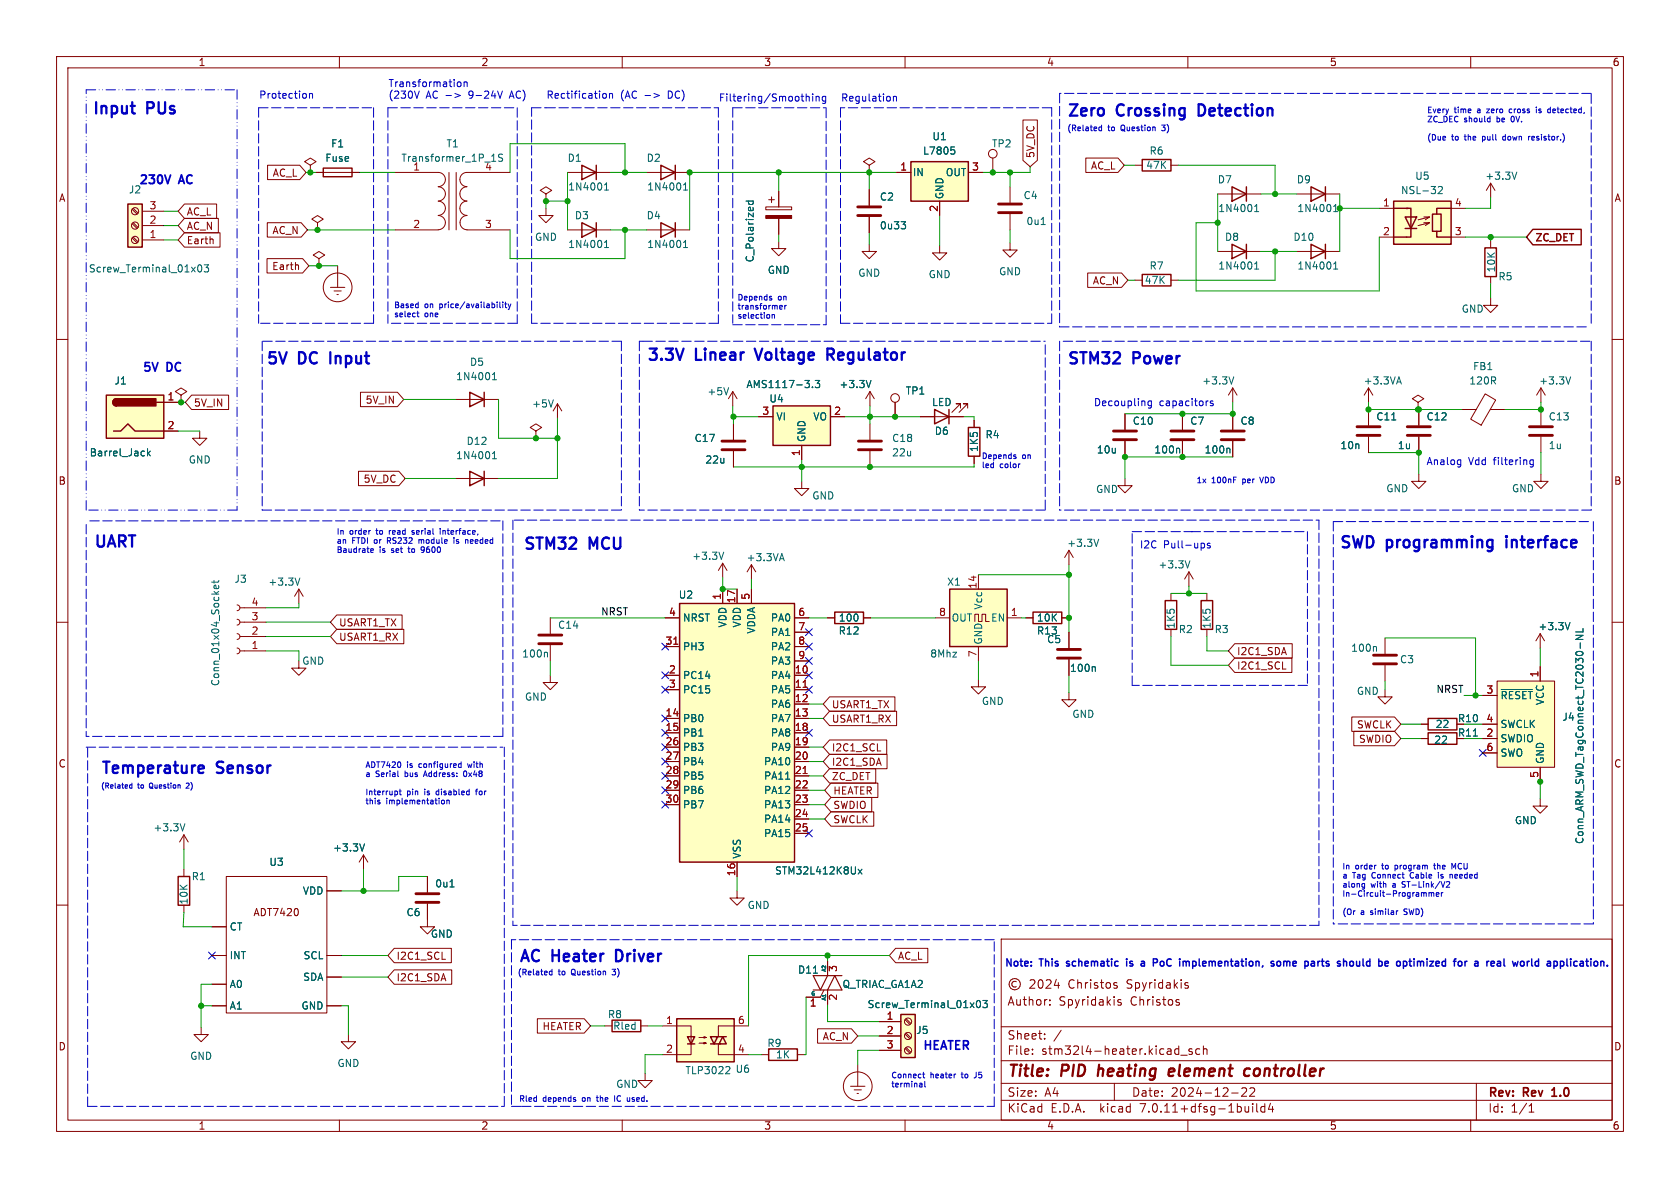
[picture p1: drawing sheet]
<svg xmlns="http://www.w3.org/2000/svg" width="297mm" height="210mm" viewBox="0 0 297 210" stroke-linecap="round" stroke-linejoin="round" font-family="sans-serif">
<defs><g id="words">
<g font-size="2.8" fill="#0000c2">
<text x="16.3" y="20.3">Input</text>
<text x="26.1" y="20.3">PUs</text>
<text x="188.6" y="20.7">Zero</text>
<text x="197.6" y="20.7">Crossing</text>
<text x="212.8" y="20.7">Detection</text>
<text x="47" y="64.5">5V</text>
<text x="52.9" y="64.5">DC</text>
<text x="59.3" y="64.5">Input</text>
<text x="114.3" y="63.9">3.3V</text>
<text x="123.1" y="63.9">Linear</text>
<text x="134.6" y="63.9">Voltage</text>
<text x="147.9" y="63.9">Regulator</text>
<text x="188.6" y="64.5">STM32</text>
<text x="200.4" y="64.5">Power</text>
<text x="16.5" y="96.9">UART</text>
<text x="92.5" y="97.3">STM32</text>
<text x="104.3" y="97.3">MCU</text>
<text x="236.7" y="97">SWD</text>
<text x="245.2" y="97">programming</text>
<text x="267.2" y="97">interface</text>
<text x="17.8" y="136.9">Temperature</text>
<text x="38.5" y="136.9">Sensor</text>
<text x="91.7" y="170.2">AC</text>
<text x="97.7" y="170.2">Heater</text>
<text x="109.8" y="170.2">Driver</text>
</g>
<g font-size="2.8" fill="#840000">
<text x="178" y="190.9">Title:</text>
<text x="187.7" y="190.9">PID</text>
<text x="194.9" y="190.9">heating</text>
<text x="208.3" y="190.9">element</text>
<text x="222.4" y="190.9">controller</text>
</g>
<g font-size="2.1" fill="#0000c2">
<text x="24.5" y="32.6">230V</text>
<text x="31.9" y="32.6">AC</text>
<text x="25.1" y="65.8">5V</text>
<text x="29.6" y="65.8">DC</text>
<text x="163.1" y="185.7">HEATER</text>
</g>
<g font-size="2.1" fill="#840000">
<text x="178" y="178">Author:</text>
<text x="187.2" y="178">Spyridakis</text>
<text x="188.9" y="175">Christos</text>
<text x="199.3" y="175">Spyridakis</text>
<text x="199.9" y="178">Christos</text>
<text x="178" y="184">Sheet:</text>
<text x="178" y="186.7">File:</text>
<text x="184.1" y="186.7">stm32l4-heater.kicad_sch</text>
<text x="178" y="196.9">KiCad</text>
<text x="178" y="194.1">Size:</text>
<text x="184.7" y="194.1">A4</text>
<text x="185.7" y="196.9">E.D.A.</text>
<text x="194.6" y="196.9">kicad</text>
<text x="200" y="194.1">Date:</text>
<text x="201.8" y="196.9">7.0.11+dfsg-1build4</text>
<text x="207" y="194.1">2024-12-22</text>
<text x="263" y="194.3">Rev:</text>
<text x="263" y="196.9">Id:</text>
<text x="267.1" y="196.9">1/1</text>
<text x="269.4" y="194.3">Rev</text>
<text x="275.1" y="194.3">1.0</text>
</g>
<g font-size="1.8" fill="#840000">
<text x="35" y="11.9">1</text>
<text x="85" y="11.9">2</text>
<text x="135" y="11.9">3</text>
<text x="185" y="11.9">4</text>
<text x="235" y="11.9">5</text>
<text x="285" y="11.9">6</text>
<text x="183.1" y="28" transform="rotate(-90 183.1 28)">5V_DC</text>
<text x="10.3" y="35.9">A</text>
<text x="48.1" y="31.4">AC_L</text>
<text x="192.8" y="30.2">AC_L</text>
<text x="285.3" y="35.9">A</text>
<text x="32.9" y="40.8">AC_N</text>
<text x="32.9" y="38.3">AC_L</text>
<text x="48.1" y="41.6">AC_N</text>
<text x="32.9" y="43.4">Earth</text>
<text x="48" y="47.9">Earth</text>
<text x="271.3" y="43">ZC_DET</text>
<text x="193.1" y="50.5">AC_N</text>
<text x="64.5" y="71.6">5V_IN</text>
<text x="34.2" y="72.1">5V_IN</text>
<text x="10.3" y="85.9">B</text>
<text x="64.2" y="85.5">5V_DC</text>
<text x="285.3" y="85.9">B</text>
<text x="59.8" y="113.5">USART1_RX</text>
<text x="59.8" y="110.9">USART1_TX</text>
<text x="218.6" y="118.6">I2C1_SCL</text>
<text x="218.6" y="116">I2C1_SDA</text>
<text x="147" y="125.4">USART1_TX</text>
<text x="147" y="128">USART1_RX</text>
<text x="239.8" y="129">SWCLK</text>
<text x="240.2" y="131.5">SWDIO</text>
<text x="257.6" y="130.4">R11</text>
<text x="257.6" y="127.9">R10</text>
<text x="10.3" y="135.9">C</text>
<text x="147" y="133">I2C1_SCL</text>
<text x="147" y="135.6">I2C1_SDA</text>
<text x="285.3" y="135.9">C</text>
<text x="147" y="138.1">ZC_DET</text>
<text x="147.2" y="140.7">HEATER</text>
<text x="147.2" y="143.2">SWDIO</text>
<text x="147.2" y="145.7">SWCLK</text>
<text x="44.7" y="162.2">ADT7420</text>
<text x="70" y="173.7">I2C1_SDA</text>
<text x="70" y="169.9">I2C1_SCL</text>
<text x="158.7" y="169.9">AC_L</text>
<text x="10.3" y="185.9">D</text>
<text x="95.8" y="182.3">HEATER</text>
<text x="145.3" y="184.1">AC_N</text>
<text x="285.3" y="185.9">D</text>
<text x="35" y="199.9">1</text>
<text x="85" y="199.9">2</text>
<text x="135" y="199.9">3</text>
<text x="185" y="199.9">4</text>
<text x="235" y="199.9">5</text>
<text x="285" y="199.9">6</text>
</g>
<g font-size="1.8" fill="#0000c2">
<text x="45.7" y="17.5">Protection</text>
<text x="68.6" y="15.5">Transformation</text>
<text x="68.6" y="17.5">(230V</text>
<text x="75.3" y="17.5">AC -&gt;</text>
<text x="83.2" y="17.5">9-24V</text>
<text x="90.6" y="17.5">AC)</text>
<text x="96.5" y="17.5">Rectification</text>
<text x="109.7" y="17.5">(AC</text>
<text x="118.4" y="17.5">DC)</text>
<text x="127" y="18">Filtering/Smoothing</text>
<text x="148.6" y="18">Regulation</text>
<text x="193.3" y="71.9">Decoupling</text>
<text x="204.9" y="71.9">capacitors</text>
<text x="252.1" y="82.3">Analog</text>
<text x="259.6" y="82.3">Vdd</text>
<text x="264.2" y="82.3">filtering</text>
<text x="201.4" y="97">I2C</text>
<text x="205.7" y="97">Pull-ups</text>
<text x="177.5" y="170.9">Note:</text>
<text x="183.9" y="170.9">This</text>
<text x="189.1" y="170.9">schematic</text>
<text x="200.2" y="170.9">is</text>
<text x="203.3" y="170.9">a</text>
<text x="206" y="170.9">PoC</text>
<text x="211.1" y="170.9">implementation,</text>
<text x="227.8" y="170.9">some</text>
<text x="234.3" y="170.9">parts</text>
<text x="240.6" y="170.9">should</text>
<text x="248.4" y="170.9">be</text>
<text x="252.1" y="170.9">optimized</text>
<text x="262.7" y="170.9">for</text>
<text x="266.9" y="170.9">a</text>
<text x="269.5" y="170.9">real</text>
<text x="274.7" y="170.9">world</text>
<text x="281.2" y="170.9">application.</text>
</g>
<g font-size="1.8" fill="#006464">
<text x="57.4" y="28.8">Fuse</text>
<text x="58.4" y="26.3">F1</text>
<text x="70.8" y="28.8">Transformer_1P_1S</text>
<text x="78.8" y="26.3">T1</text>
<text x="100.3" y="28.8">D1</text>
<text x="114.2" y="28.8">D2</text>
<text x="163.1" y="27.5">L7805</text>
<text x="164.7" y="25">U1</text>
<text x="175.3" y="26.3">TP2</text>
<text x="203.1" y="27.5">R6</text>
<text x="22.7" y="34.4">J2</text>
<text x="73" y="30.2">1</text>
<text x="85.7" y="30.2">4</text>
<text x="100.3" y="33.9">1N4001</text>
<text x="114.3" y="33.9">1N4001</text>
<text x="155.5" y="35.7">C2</text>
<text x="161.3" y="31.3">IN</text>
<text x="167" y="35.3" transform="rotate(-90 167 35.3)">GND</text>
<text x="167.1" y="31.3">OUT</text>
<text x="180.9" y="35.4">C4</text>
<text x="202.5" y="30.1">47K</text>
<text x="215.2" y="32.6">D7</text>
<text x="229.2" y="32.6">D9</text>
<text x="247.6" y="34.5">NSL-32</text>
<text x="250.1" y="32">U5</text>
<text x="262.5" y="32">+3.3V</text>
<text x="101.5" y="39">D3</text>
<text x="114.2" y="39">D4</text>
<text x="155.5" y="40.7">0u33</text>
<text x="181.4" y="40">0u1</text>
<text x="215.3" y="37.7">1N4001</text>
<text x="229.3" y="37.7">1N4001</text>
<text x="94.5" y="42.8">GND</text>
<text x="100.3" y="44">1N4001</text>
<text x="114.3" y="44">1N4001</text>
<text x="133.5" y="46.5" transform="rotate(-90 133.5 46.5)">C_Polarized</text>
<text x="203.1" y="47.9">R7</text>
<text x="215.3" y="47.9">1N4001</text>
<text x="216.5" y="42.8">D8</text>
<text x="228.6" y="42.8">D10</text>
<text x="229.3" y="47.9">1N4001</text>
<text x="15.6" y="48.4">Screw_Terminal_01x03</text>
<text x="135.6" y="48.6">GND</text>
<text x="151.6" y="49.1">GND</text>
<text x="164.1" y="49.4">GND</text>
<text x="176.5" y="48.9">GND</text>
<text x="202.3" y="50.4">47K</text>
<text x="264.5" y="48.3" transform="rotate(-90 264.5 48.3)">10K</text>
<text x="264.8" y="49.8">R5</text>
<text x="258.3" y="55.5">GND</text>
<text x="83" y="64.9">D5</text>
<text x="260.3" y="65.6">FB1</text>
<text x="20.1" y="68.2">J1</text>
<text x="80.5" y="67.4">1N4001</text>
<text x="125" y="70.1">+5V</text>
<text x="131.9" y="68.8">AMS1117-3.3</text>
<text x="135.9" y="71.3">U4</text>
<text x="148.3" y="68.8">+3.3V</text>
<text x="160" y="70">TP1</text>
<text x="164.7" y="72">LED</text>
<text x="212.4" y="68.2">+3.3V</text>
<text x="241" y="68.2">+3.3VA</text>
<text x="259.7" y="68.2">120R</text>
<text x="272" y="68.2">+3.3V</text>
<text x="94" y="72.2">+5V</text>
<text x="137.2" y="74.5">VI</text>
<text x="143.7" y="74.5">VO</text>
<text x="165.2" y="77.1">D6</text>
<text x="174.1" y="77.7">R4</text>
<text x="200.2" y="75.3">C10</text>
<text x="210.3" y="75.3">C7</text>
<text x="219.2" y="75.3">C8</text>
<text x="243.2" y="74.5">C11</text>
<text x="252.1" y="74.5">C12</text>
<text x="273.7" y="74.5">C13</text>
<text x="15.8" y="80.9">Barrel_Jack</text>
<text x="33.3" y="82.1">GND</text>
<text x="80.5" y="81.4">1N4001</text>
<text x="82.4" y="78.8">D12</text>
<text x="122.7" y="78.3">C17</text>
<text x="124.6" y="82.1">22u</text>
<text x="142.6" y="78.2" transform="rotate(-90 142.6 78.2)">GND</text>
<text x="157.6" y="78.3">C18</text>
<text x="157.6" y="80.9">22u</text>
<text x="173.1" y="80" transform="rotate(-90 173.1 80)">1K5</text>
<text x="193.8" y="80.4">10u</text>
<text x="204" y="80.4">100n</text>
<text x="212.9" y="80.4">100n</text>
<text x="236.9" y="79.6">10n</text>
<text x="247" y="79.6">1u</text>
<text x="273.7" y="79.6">1u</text>
<text x="143.5" y="88.5">GND</text>
<text x="193.7" y="87.4">GND</text>
<text x="245" y="87.2">GND</text>
<text x="267.2" y="87.2">GND</text>
<text x="122.3" y="99.2">+3.3V</text>
<text x="131.9" y="99.4">+3.3VA</text>
<text x="188.6" y="96.9">+3.3V</text>
<text x="204.7" y="100.7">+3.3V</text>
<text x="41.4" y="103.2">J3</text>
<text x="47.3" y="103.7">+3.3V</text>
<text x="119.9" y="106">U2</text>
<text x="167.3" y="103.7">X1</text>
<text x="173.8" y="107.9" transform="rotate(-90 173.8 107.9)">Vcc</text>
<text x="98.6" y="111.4">C14</text>
<text x="120.6" y="110.1">NRST</text>
<text x="128.6" y="111" transform="rotate(-90 128.6 111)">VDD</text>
<text x="131.2" y="111" transform="rotate(-90 131.2 111)">VDD</text>
<text x="133.7" y="112.1" transform="rotate(-90 133.7 112.1)">VDDA</text>
<text x="136.2" y="110.1">PA0</text>
<text x="136.2" y="112.6">PA1</text>
<text x="148.2" y="112.4">R12</text>
<text x="148.2" y="110.1">100</text>
<text x="168.1" y="110.1">OUT</text>
<text x="175.1" y="110.1">EN</text>
<text x="183.2" y="112.4">R13</text>
<text x="183.2" y="110.1">10K</text>
<text x="185" y="113.9">C5</text>
<text x="207.9" y="111.2" transform="rotate(-90 207.9 111.2)">1K5</text>
<text x="208.3" y="112.1">R2</text>
<text x="214.2" y="111.2" transform="rotate(-90 214.2 111.2)">1K5</text>
<text x="214.6" y="112.1">R3</text>
<text x="271.9" y="111.6">+3.3V</text>
<text x="53.3" y="117.7">GND</text>
<text x="92.2" y="116.4">100n</text>
<text x="120.6" y="115.2">PH3</text>
<text x="136.2" y="115.2">PA2</text>
<text x="136.2" y="117.7">PA3</text>
<text x="164.4" y="116.4">8Mhz</text>
<text x="173.8" y="114" transform="rotate(-90 173.8 114)">GND</text>
<text x="189.1" y="119">100n</text>
<text x="238.8" y="115.4">100n</text>
<text x="247.4" y="117.4">C3</text>
<text x="39" y="121.4" transform="rotate(-90 39 121.4)">Conn_01x04_Socket</text>
<text x="92.7" y="124.1">GND</text>
<text x="120.6" y="120.2">PC14</text>
<text x="120.6" y="122.8">PC15</text>
<text x="136.2" y="120.2">PA4</text>
<text x="136.2" y="122.8">PA5</text>
<text x="136.2" y="125.3">PA6</text>
<text x="173.5" y="124.8">GND</text>
<text x="239.8" y="123">GND</text>
<text x="265.2" y="123.8">~{RESET}</text>
<text x="273.2" y="124.7" transform="rotate(-90 273.2 124.7)">VCC</text>
<text x="120.6" y="127.9">PB0</text>
<text x="120.6" y="130.4">PB1</text>
<text x="136.2" y="127.9">PA7</text>
<text x="136.2" y="130.4">PA8</text>
<text x="189.5" y="127.1">GND</text>
<text x="253.5" y="131.7">22</text>
<text x="253.7" y="128.9">22</text>
<text x="265.2" y="131.4">SWDIO</text>
<text x="265.2" y="128.9">SWCLK</text>
<text x="276.1" y="127.6">J4</text>
<text x="120.6" y="132.9">PB3</text>
<text x="120.6" y="135.5">PB4</text>
<text x="135" y="135.5">PA10</text>
<text x="136.2" y="132.9">PA9</text>
<text x="265.2" y="134">SWO</text>
<text x="273.2" y="135.1" transform="rotate(-90 273.2 135.1)">GND</text>
<text x="120.6" y="138">PB5</text>
<text x="120.6" y="140.6">PB6</text>
<text x="120.6" y="143.1">PB7</text>
<text x="135" y="138">PA11</text>
<text x="135" y="140.6">PA12</text>
<text x="135" y="143.1">PA13</text>
<text x="27" y="147.2">+3.3V</text>
<text x="135" y="145.6">PA14</text>
<text x="135" y="148.2">PA15</text>
<text x="267.7" y="145.9">GND</text>
<text x="280.1" y="149.3" transform="rotate(-90 280.1 149.3)">Conn_ARM_SWD_TagConnect_TC2030-NL</text>
<text x="33.8" y="155.8">R1</text>
<text x="47.5" y="153.3">U3</text>
<text x="58.8" y="150.7">+3.3V</text>
<text x="131.2" y="151.9" transform="rotate(-90 131.2 151.9)">VSS</text>
<text x="136.9" y="154.8">STM32L412K8Ux</text>
<text x="33.4" y="160" transform="rotate(-90 33.4 160)">10K</text>
<text x="53.4" y="158.3">VDD</text>
<text x="76.8" y="157.1">0u1</text>
<text x="132.1" y="160.9">GND</text>
<text x="40.5" y="164.7">CT</text>
<text x="71.8" y="162.2">C6</text>
<text x="76.1" y="166">GND</text>
<text x="40.5" y="169.8">INT</text>
<text x="53.5" y="173.6">SDA</text>
<text x="53.6" y="169.8">SCL</text>
<text x="141" y="172.3">D11</text>
<text x="40.5" y="174.9">A0</text>
<text x="40.5" y="178.7">A1</text>
<text x="53.2" y="178.7">GND</text>
<text x="148.9" y="174.9">Q_TRIAC_GA1A2</text>
<text x="153.3" y="178.4">Screw_Terminal_01x03</text>
<text x="107.4" y="180.2">R8</text>
<text x="108.3" y="182.2">Rled</text>
<text x="135.6" y="185.3">R9</text>
<text x="161.9" y="183">J5</text>
<text x="33.5" y="187.6">GND</text>
<text x="59.6" y="188.8">GND</text>
<text x="121.1" y="190.1">TLP3022</text>
<text x="129.9" y="189.8">U6</text>
<text x="137.1" y="187.3">1K</text>
<text x="108.8" y="192.5">GND</text>
</g>
<g font-size="1.8" fill="#a90000">
<text x="159.1" y="30.2">1</text>
<text x="171.8" y="30.2">3</text>
<text x="26.3" y="39.6">2</text>
<text x="26.3" y="37.1">3</text>
<text x="73" y="40.4">2</text>
<text x="85.7" y="40.4">3</text>
<text x="165.9" y="37.5" transform="rotate(-90 165.9 37.5)">2</text>
<text x="244.4" y="36.6">1</text>
<text x="244.4" y="41.7">2</text>
<text x="257.1" y="41.7">3</text>
<text x="257.1" y="36.6">4</text>
<text x="26.3" y="42.2">1</text>
<text x="29.5" y="70.9">1</text>
<text x="29.5" y="75.9">2</text>
<text x="134.7" y="73.4">3</text>
<text x="147.4" y="73.4">2</text>
<text x="141.5" y="80.7" transform="rotate(-90 141.5 80.7)">1</text>
<text x="44.4" y="107.2">4</text>
<text x="127.5" y="106.1" transform="rotate(-90 127.5 106.1)">1</text>
<text x="130" y="106.7" transform="rotate(-90 130 106.7)">17</text>
<text x="132.6" y="106.1" transform="rotate(-90 132.6 106.1)">5</text>
<text x="172.7" y="104.2" transform="rotate(-90 172.7 104.2)">14</text>
<text x="44.4" y="112.3">2</text>
<text x="44.4" y="109.7">3</text>
<text x="118.2" y="109">4</text>
<text x="141" y="109">6</text>
<text x="141" y="111.5">7</text>
<text x="165.9" y="109">8</text>
<text x="178.6" y="109">1</text>
<text x="44.4" y="114.8">1</text>
<text x="117.6" y="114">31</text>
<text x="118.2" y="119.1">2</text>
<text x="140.4" y="119.1">10</text>
<text x="141" y="114">8</text>
<text x="141" y="116.6">9</text>
<text x="172.7" y="116.3" transform="rotate(-90 172.7 116.3)">7</text>
<text x="272" y="119.8" transform="rotate(-90 272 119.8)">1</text>
<text x="118.2" y="121.7">3</text>
<text x="140.4" y="121.7">11</text>
<text x="140.4" y="124.2">12</text>
<text x="262.7" y="122.7">3</text>
<text x="117.6" y="126.7">14</text>
<text x="117.6" y="129.3">15</text>
<text x="117.6" y="131.8">26</text>
<text x="140.4" y="126.7">13</text>
<text x="140.4" y="129.3">18</text>
<text x="140.4" y="131.8">19</text>
<text x="262.7" y="130.3">2</text>
<text x="262.7" y="127.8">4</text>
<text x="117.6" y="134.4">27</text>
<text x="117.6" y="136.9">28</text>
<text x="140.4" y="134.4">20</text>
<text x="140.4" y="136.9">21</text>
<text x="262.7" y="132.8">6</text>
<text x="272" y="137.6" transform="rotate(-90 272 137.6)">5</text>
<text x="117.6" y="139.4">29</text>
<text x="117.6" y="142">30</text>
<text x="140.4" y="139.4">22</text>
<text x="140.4" y="142">23</text>
<text x="140.4" y="144.5">24</text>
<text x="140.4" y="147.1">25</text>
<text x="130" y="155" transform="rotate(-90 130 155)">16</text>
<text x="148.3" y="171.9" transform="rotate(-90 148.3 171.9)">3</text>
<text x="143.1" y="178.3">1</text>
<text x="148.3" y="177" transform="rotate(-90 148.3 177)">2</text>
<text x="117.7" y="181.1">1</text>
<text x="130.4" y="181.1">6</text>
<text x="156.6" y="180.3">1</text>
<text x="156.6" y="182.9">2</text>
<text x="156.6" y="185.4">3</text>
<text x="117.7" y="186.2">2</text>
<text x="130.4" y="186.2">4</text>
</g>
<g font-size="1.8" fill="#0f0f0f">
<text x="106.2" y="108.9">NRST</text>
<text x="253.8" y="122.6">NRST</text>
</g>
<g font-size="1.4" fill="#0000c2">
<text x="188.6" y="23.2">(Related</text>
<text x="195.9" y="23.2">to</text>
<text x="198.4" y="23.2">Question</text>
<text x="205.9" y="23.2">3)</text>
<text x="252.2" y="20.1">Every</text>
<text x="252.2" y="21.7">ZC_DEC</text>
<text x="257.1" y="20.1">time</text>
<text x="258.9" y="21.7">should</text>
<text x="261.4" y="20.1">a</text>
<text x="263.3" y="20.1">zero</text>
<text x="264.8" y="21.7">be</text>
<text x="267.5" y="20.1">cross</text>
<text x="267.6" y="21.7">0V.</text>
<text x="272.6" y="20.1">is</text>
<text x="274.9" y="20.1">detected,</text>
<text x="252.2" y="24.9">(Due</text>
<text x="256.7" y="24.9">to</text>
<text x="259.2" y="24.9">the</text>
<text x="262.5" y="24.9">pull</text>
<text x="266.4" y="24.9">down</text>
<text x="271.2" y="24.9">resistor.)</text>
<text x="130.3" y="53.2">Depends</text>
<text x="137.6" y="53.2">on</text>
<text x="69.6" y="54.5">Based</text>
<text x="69.6" y="56.1">select</text>
<text x="75.1" y="56.1">one</text>
<text x="75.1" y="54.5">on</text>
<text x="77.9" y="54.5">price/availability</text>
<text x="130.3" y="54.8">transformer</text>
<text x="130.3" y="56.4">selection</text>
<text x="173.5" y="81.2">Depends</text>
<text x="173.5" y="82.8">led</text>
<text x="176.8" y="82.8">color</text>
<text x="180.7" y="81.2">on</text>
<text x="211.5" y="85.5">1x</text>
<text x="214.2" y="85.5">100nF</text>
<text x="219.9" y="85.5">per</text>
<text x="223.3" y="85.5">VDD</text>
<text x="59.4" y="94.6">In</text>
<text x="61.8" y="94.6">order</text>
<text x="66.8" y="94.6">to</text>
<text x="69.3" y="94.6">read</text>
<text x="73.6" y="94.6">serial</text>
<text x="78.8" y="94.6">interface,</text>
<text x="59.4" y="96.2">an</text>
<text x="59.4" y="97.8">Baudrate</text>
<text x="62.3" y="96.2">FTDI</text>
<text x="66.4" y="96.2">or</text>
<text x="67.1" y="97.8">is</text>
<text x="68.9" y="96.2">RS232</text>
<text x="69.4" y="97.8">set</text>
<text x="72.7" y="97.8">to</text>
<text x="74.8" y="96.2">module</text>
<text x="75.2" y="97.8">9600</text>
<text x="81.2" y="96.2">is</text>
<text x="83.5" y="96.2">needed</text>
<text x="64.5" y="135.8">ADT7420</text>
<text x="64.5" y="137.4">a</text>
<text x="66.4" y="137.4">Serial</text>
<text x="71.8" y="137.4">bus</text>
<text x="72" y="135.8">is</text>
<text x="74.3" y="135.8">configured</text>
<text x="75.4" y="137.4">Address:</text>
<text x="82.7" y="137.4">0x48</text>
<text x="83.2" y="135.8">with</text>
<text x="64.5" y="140.6">Interrupt</text>
<text x="64.5" y="142.2">this</text>
<text x="68.3" y="142.2">implementation</text>
<text x="72" y="140.6">pin</text>
<text x="75.3" y="140.6">is</text>
<text x="77.6" y="140.6">disabled</text>
<text x="84.9" y="140.6">for</text>
<text x="237.2" y="153.8">In</text>
<text x="237.2" y="155.4">a</text>
<text x="239.2" y="155.4">Tag</text>
<text x="239.6" y="153.8">order</text>
<text x="242.8" y="155.4">Connect</text>
<text x="244.6" y="153.8">to</text>
<text x="247.1" y="153.8">program</text>
<text x="249.8" y="155.4">Cable</text>
<text x="254.3" y="153.8">the</text>
<text x="255" y="155.4">is</text>
<text x="257.3" y="155.4">needed</text>
<text x="257.6" y="153.8">MCU</text>
<text x="237.2" y="157">along</text>
<text x="237.2" y="158.6">In-Circuit-Programmer</text>
<text x="237.2" y="161.8">(Or</text>
<text x="240.6" y="161.8">a</text>
<text x="242.4" y="157">with</text>
<text x="242.5" y="161.8">similar</text>
<text x="246.4" y="157">a</text>
<text x="248.3" y="157">ST-Link/V2</text>
<text x="248.7" y="161.8">SWD)</text>
<text x="91.4" y="172.5">(Related</text>
<text x="98.7" y="172.5">to</text>
<text x="101.2" y="172.5">Question</text>
<text x="108.7" y="172.5">3)</text>
<text x="157.5" y="190.7">Connect</text>
<text x="164.5" y="190.7">heater</text>
<text x="170.2" y="190.7">to</text>
<text x="172.7" y="190.7">J5</text>
<text x="91.7" y="194.8">Rled</text>
<text x="96" y="194.8">depends</text>
<text x="103.2" y="194.8">on</text>
<text x="106" y="194.8">the</text>
<text x="109.3" y="194.8">IC</text>
<text x="111.8" y="194.8">used.</text>
<text x="157.5" y="192.3">terminal</text>
</g>
<g font-size="1.3" fill="#0000c2">
<text x="17.8" y="139.5">(Related</text>
<text x="24.4" y="139.5">to</text>
<text x="26.7" y="139.5">Question</text>
<text x="33.5" y="139.5">2)</text>
</g>
<g font-size=".9" fill="#006464">
<text x="146" y="171.9" transform="rotate(-90 146 171.9)">A2</text>
<text x="143.3" y="176">G</text>
<text x="146" y="177" transform="rotate(-90 146 177)">A1</text>
</g>
</g></defs>
<g fill="none" stroke="#840000" stroke-width=".18">
<path d="M10 10h277v190h-277zM12 12h273v186h-273zM60 10v2M110 10v2M160 10v2M210 10v2M260 10v2M23.4 37l.8 .8M23.4 39.5l.8 .9M23.5 36.8l.9 .9M23.5 39.4l.9 .8M25.1 39.9h3.9"/>
<path d="M25.1 37.3h3.9M32.6 38.6h6v2.5h-6l-1.1-1.2zM32.6 36.1h5.7v2.5h-5.7l-1.1-1.3zM47.3 39.4h5.9l1.2 1.2-1.2 1.3h-5.9zM47.3 29.2h5.7l1.1 1.3-1.1 1.3h-5.7zM54.9 29.2l1-.6-1-.7-1.1 .7 1.1 .6v1.3M54.9 30.5h.1M55.9 30.5h7.6M56.1 39.4l1-.7-1-.6-1 .6 1 .7v1.2M69.8 30.5h7.7a1.27 1.27 0 0 1 1.2 1.3 1.27 1.27 0 0 1-1.2 1.2 1.26 1.26 0 0 1 1.2 1.3 1.26 1.26 0 0 1-1.2 1.2M77.5 38.1a1.26 1.26 0 0 1 1.2 1.3 1.26 1.26 0 0 1-1.2 1.2M77.5 35.6a1.26 1.26 0 0 1 1.2 1.2 1.26 1.26 0 0 1-1.2 1.3"/>
<path d="M79.4 30.5v10.1M80.6 30.5v10.1M82.5 35.6a1.26 1.26 0 0 0-1.2 1.2 1.26 1.26 0 0 0 1.2 1.3M82.6 38.1a1.26 1.26 0 0 0-1.3 1.3 1.26 1.26 0 0 0 1.3 1.2M90.2 30.5h-7.7a1.27 1.27 0 0 0-1.2 1.3 1.27 1.27 0 0 0 1.2 1.2 1.26 1.26 0 0 0-1.2 1.3 1.26 1.26 0 0 0 1.2 1.2M96.5 34.3l1-.6-1-.7-1 .7 1 .6v1.3M96.5 35.6h.1M96.5 36.8v1.3h1.3l-1.3 1.3-1.3-1.3h1.3M100.3 30.5h7.6M114.3 30.5h7.6M135.4 36.6h4.6v.5h-4.6zM135.9 35.3h1"/>
<path d="M136.4 34.8v1M137.7 33.8v2.8M137.7 38.6v2.8M153.7 29.2l1-.6-1-.7-1 .7 1 .6v1.3M153.7 30.5h.1M153.7 33.5v2.8M153.7 38.4v2.7M158.5 30.5h2.5M166.1 35.6v2.5M171.2 30.5h2.5M175.5 27.9v2.6M178.6 33v2.8"/>
<path d="M178.6 37.8v2.8M180.8 21.2h2.6v7.2l-1.3 1.1-1.3-1.1zM192 27.9h5.6l1.2 1.3-1.2 1.3h-5.6zM200.7 29.2h1.2M207 29.2h1.3M215.3 34.3h7.6M229.2 34.3h7.7M243.8 36.8h2.6M251.7 39.4h1l-.7 .5M251.7 38.4h1l-.7 .5M252.7 39.4l-2 .5M252.7 38.4l-2 .5"/>
<path d="M256.5 36.8h2.6M263.5 32.4v2.5M263.5 32.4l-.7 1.3M263.5 32.4l.8 1.3M10 60h2M23.4 42.1l.8 .8M23.5 41.9l.9 .8M25.1 42.4h3.9M32.6 41.1h6.3v2.6h-6.3l-1.1-1.3zM37.6 42.3l.1 .8M47.2 45.7h6.3l1.1 1.3-1.1 1.3h-6.3zM52.7 46.9l.1 .8"/>
<path d="M56.1 40.6h.1M56.4 45.7l1-.6-1-.6-1 .6 1 .6v1.3M56.4 47h.1M58.4 50.8h2.6M59.1 51.4h1.2M59.6 52.1h.2M59.7 47v3.8M69.8 40.6h7.7M82.5 40.6h7.7M100.3 40.6h7.6M114.3 40.6h7.6M137.7 42.7v1.2h1.2l-1.2 1.3-1.3-1.3h1.3"/>
<path d="M153.7 43.2v1.3h1.2l-1.2 1.2-1.3-1.2h1.3M166.1 43.4v1.3h1.3l-1.3 1.3-1.3-1.3h1.3M178.6 42.9v1.3h1.2l-1.2 1.3-1.3-1.3h1.3M192.3 48.3h6l1.1 1.2-1.1 1.3h-6zM200.7 49.5h1.2M207 49.5h1.3M215.3 44.5h7.6M229.2 44.5h7.7M243.8 41.9h2.6M256.5 41.9h2.6M263.5 52.7v1.3h1.3l-1.3 1.2-1.2-1.2h1.2M263.5 42.5v1.3"/>
<path d="M263.5 48.9v1.3M285 60h2M29 71.1h2.5M29 76.2h2.5M32 69.9l1-.7-1-.6-1 .6 1 .7v1.2M32 71.1h.1M33.9 69.8h6.5v2.6h-6.5l-1.1-1.3zM35.3 76.2v1.3h1.3l-1.3 1.2-1.3-1.2h1.3M63.7 69.3h6.6l1.1 1.3-1.1 1.3h-6.6zM80.5 70.6h7.6M94.7 76.2l1.1-.6-1.1-.7-1 .7 1 .6v1.3M94.7 77.5h.1"/>
<path d="M98.6 71.4l-.8 1.2M98.6 71.4v2.5M98.6 71.4l.7 1.2M129.5 69.2l-.7 1.3M129.5 69.2v2.6M129.5 69.2l.8 1.3M129.7 74.9v2.8M129.7 79.8v2.8M134.1 73.7h2.6M141.7 78.7v2.6M146.8 73.7h2.6M153.8 69.2v2.6"/>
<path d="M153.8 74.9v2.8M153.8 79.8v2.8M153.8 69.2l-.8 1.3M153.8 69.2l.8 1.3M158.2 71.1v2.6M162.7 73.7h7.6M169.8 72.1v-.7h-.8h.8l-1.5 1.5M171.1 72.1v-.7h-.8h.8l-1.6 1.5M172.2 74.3v1.3M198.9 73.2v2.7M198.9 78v2.8M209 73.2v2.7"/>
<path d="M209 78v2.8M217.9 68.6v2.5M217.9 73.2v2.7M217.9 78v2.8M217.9 68.6l-.7 1.3M217.9 68.6l.8 1.3M241.9 68.6v2.5M241.9 72.4v2.8M241.9 77.2v2.8M241.9 68.6l-.7 1.3M241.9 68.6l.8 1.3M250.7 71.1l1-.6-1-.6-1 .6 1 .6v1.3"/>
<path d="M250.7 72.4h.1M250.8 72.4v2.8M250.8 77.2v2.8M258.4 72.4h2.6M262.6 69.6l1.8 1.1-2.6 4.5-1.8-1.1zM263.5 72.4h2.6M272.4 68.6v2.5M272.4 72.4v2.8M272.4 77.2v2.8M272.4 68.6l-.7 1.3M272.4 68.6l.8 1.3M63.4 83.3h7.1l1.1 1.3-1.1 1.3h-7.1z"/>
<path d="M80.5 84.6h7.6M127.8 99.6v2.5M127.8 99.6l-.8 1.2M127.8 99.6l.7 1.2M132.8 99.8l-.7 1.3M132.8 99.8v2.6M132.8 99.8l.8 1.3M141.7 85.1v1.3h1.3l-1.3 1.2-1.2-1.2h1.2M172.2 80.6v1.3M189 97.3l.7 1.3M189 97.3v2.5M189 97.3l-.8 1.3"/>
<path d="M198.9 84.6v1.3h1.3l-1.3 1.2-1.3-1.2h1.3M250.8 83.8v1.3h1.3l-1.3 1.3-1.2-1.3h1.2M272.4 83.8v1.3h1.3l-1.3 1.3-1.3-1.3h1.3M10 110h2M41.9 106.9l.4 .2 .1 .4-.1 .3-.4 .2M41.9 109.5l.4 .1 .1 .4-.1 .4-.4 .1M41.9 112l.4 .2 .1 .3-.1 .4-.4 .1M41.9 114.6l.4 .1 .1 .4-.1 .3-.4 .2M42.4 107.4h4.6M42.4 110h4.6M42.4 112.5h4.6M42.4 115.1h4.6"/>
<path d="M52.8 116.8v1.3h1.3l-1.3 1.3-1.2-1.3h1.2M52.8 104.1l-.7 1.3M52.8 104.1v2.6M52.8 104.1l.8 1.3M59.5 111.3h11.9v2.5h-11.9l-1.1-1.3zM59.5 108.7h11.6v2.6h-11.6l-1.1-1.3zM97.3 119.4v1.3h1.3l-1.3 1.2-1.3-1.2h1.3M97.3 109.2v2.8M97.3 114v2.8M117.6 109.2h2.5M117.6 119.4h2.5M117.6 114.3h2.5"/>
<path d="M127.8 104.1v2.6M130.3 104.1v2.6M132.8 104.1v2.6M140.5 109.2h2.5M140.5 119.4h2.5M140.5 114.3h2.5M140.5 111.8h2.5M140.5 116.8h2.5M146.3 109.2h1.3M152.7 109.2h1.2M165.4 109.2h2.5M172.3 109.9v-1.3h.7v1.3h.6v-1.3h.6v1.3h.7"/>
<path d="M173 101.6v2.5M173 114.3v2.5M178.1 109.2h2.5M181.4 109.2h1.2M187.7 109.2h1.3M189 111.8v2.8M189 116.6v2.8M207 104.9v1.3M207 111.3v1.2M210.2 101.1l-.8 1.3M210.2 101.1v2.5M210.2 101.1l.7 1.3"/>
<path d="M213.4 104.9v1.3M213.4 111.3v1.2M218.3 116.3h10.1v2.6h-10.1l-1.1-1.3zM218.3 113.8h10.1v2.5h-10.1l-1.1-1.2zM226.7 118.3h.6M244.9 112.8v2.8M244.9 117.6v2.8M272.3 112v2.6M272.3 117.9v2.5M272.3 112l-.8 1.3M272.3 112l.7 1.3M285 110h2"/>
<path d="M117.6 121.9h2.5M117.6 127h2.5M117.6 129.5h2.5M117.6 132.1h2.5M117.6 134.6h2.5M117.6 137.2h2.5M117.6 139.7h2.5M140.5 121.9h2.5M140.5 124.5h2.5M140.5 127h2.5M140.5 129.5h2.5M140.5 132.1h2.5"/>
<path d="M140.5 134.6h2.5M140.5 137.2h2.5M140.5 139.7h2.5M146.7 130.8h10.1v2.6h-10.1l-1.2-1.3zM146.7 135.9h8.1v2.5h-8.1l-1.2-1.2zM146.7 133.3h10.1v2.6h-10.1l-1.2-1.3zM146.7 123.2h11.5v2.5h-11.5l-1.2-1.2zM146.7 125.7h11.8v2.6h-11.8l-1.2-1.3zM146.9 138.4h8.3v2.6h-8.3l-1.1-1.3zM155.1 132.8h.6M173 120.1v1.3h-1.3l1.3 1.3 1.2-1.3h-1.2M189 122.4v1.3h-1.3l1.3 1.3 1.2-1.3h-1.2"/>
<path d="M239 126.7h7.5l1.1 1.3-1.1 1.3h-7.5zM239.3 129.3h7.2l1.1 1.3-1.1 1.2h-7.2zM244.9 121.9v1.3h1.2l-1.2 1.3-1.3-1.3h1.3M251.2 130.6h1.3M251.2 128h1.3M262.1 130.6h2.6M262.1 122.9h2.6M262.1 128h2.6M262.1 133.1h2.6M264.7 120.4h10.1v15.2h-10.1zM272.3 135.6v2.6M10 160h2"/>
<path d="M32.5 147.6l-.8 1.2M32.5 147.6v2.5M32.5 153.7v1.2M32.5 147.6l.8 1.2M40 154.9h17.8v24.2h-17.8zM57.8 157.5h2.5M64.3 151.1l-.8 1.3M64.3 151.1v2.6M64.3 151.1l.7 1.3M75.6 159.8v4h1.2l-1.2 1.3-1.3-1.3h1.3M75.6 154.9v2.8M117.6 142.2h2.5"/>
<path d="M130.3 157.5v1.3h1.3l-1.3 1.2-1.3-1.2h1.3M130.3 152.4v2.5M140.5 142.2h2.5M140.5 144.8h2.5M140.5 147.3h2.5M146.9 141h7.2v2.5h-7.2l-1.1-1.3zM146.9 143.5h7.6v2.6h-7.6l-1.1-1.3zM272.3 141.2v1.3h1.3l-1.3 1.3-1.3-1.3h1.3M285 160h2M32.5 160v1.3M37.5 174h2.5M37.5 177.8h2.5"/>
<path d="M37.5 163.8h2.5M37.5 168.9h2.5M52.7 160.8v.8M57.8 177.8h2.5M57.8 168.9h2.5M57.8 172.7h2.5M69.7 171.4h10.2v2.6h-10.2l-1.1-1.3zM69.7 167.6h10.1v2.6h-10.1l-1.1-1.3zM78.2 169.6h.6M145.7 175l-.7 1.3h-2.5M146.3 169.9v2.6M146.3 175v2.5"/>
<path d="M158.3 167.6h5.7v2.6h-5.7l-1.1-1.3zM177 166h108v32h-108zM179.7 173.6a.52 .52 0 0 0-.8 .4 .52 .52 0 0 0 .8 .4M182.1 173.3l.6-.1 .2 .1 .1 .3-1 1.1h1M183.7 173.3l.2-.1a.81 .81 0 0 1 .6 .6 .81 .81 0 0 1-.3 .8l-.2 .1a.81 .81 0 0 1-.3-1.4zM185 173.3l.5-.1 .2 .1 .1 .3-.9 1.1h.9M185.6 177.6v.1M185.6 176.8v.1M186.7 173.1l-.3 1.1h.9M187.1 173.7v1M197.1 174.2l.4 .1v.2l-.2 .2h-.3M197.1 173.7l.4 .1"/>
<path d="M198.2 176.8l-.4-.1-.2 .2 .1 .2 .5 .2v.3h-.6M208.1 177.2l.4 .1v.2l-.2 .2h-.3M208.1 176.7l.4 .1M209.5 174.1l.5 .2 .1 .1-.1 .2-.4 .1M209.5 173.8h.5M35.6 181.6v1.3h1.2l-1.2 1.3-1.3-1.3h1.3M60 198v2M61.6 182.9v1.3h1.3l-1.3 1.2-1.3-1.2h1.3M95 180.1h8.3l1.1 1.3-1.1 1.2h-8.3zM106.9 181.4h1.3M110 198v2M113.3 181.4h1.3"/>
<path d="M114 189.7v1.3h1.3l-1.3 1.3-1.2-1.3h1.2M117.1 181.4h5.1v1.9M122.2 183.1v3.3h-5.1M123.6 184.4h1.2l-.3 .1v-.2l.3 .1M123.6 183.4h1.2l-.3 .1v-.2l.3 .1M127 184.5v1.9h5.3M132.3 181.4h-5.3v1.9M134.6 186.4h1.3M141 186.4h1.2M144.5 181.9h6l1.1 1.2-1.1 1.3h-6zM150.4 192h2.5M151 192.7h1.3"/>
<path d="M151.5 193.3h.3M151.6 188.2v3.8M155.4 180.6h3.9M155.4 183.1h3.9M155.4 185.7h3.9M160 185.3l.9 .9M160 182.8l.9 .8M160 180.3l.9 .8M160 198v2M160.2 185.2l.8 .8M160.2 182.6l.8 .9M160.2 180.1l.8 .8"/>
<path d="M177 194.5h108M177 191.5h108M177 187.5h108M177 181.5h108M182.5 186.3v.1M182.5 185.5v.1M184.7 183.6v.1M184.7 182.8v.1M187.6 182.1l-1.3 2M197 191.5v3M208.7 186.5h1.2M210 198v2"/>
<path d="M210.7 185.5l-.3-.1-.2 .2v.2l.5 .2v.3h-.5M212.1 185.5l-.4-.1-.3 .3v.4l.1 .2h.6M212.7 185.5l.3-.1 .3 .1 .1 .9M212.7 184.9v1.5M217.7 193.2h1.2M219.5 192.4l.6-.1 .2 .1 .1 .3-.9 1.1h.9M221 192.4l.5-.1 .2 .1 .1 .3-.9 1.1h.9M221.5 195.1v.1M221.5 195.6v1M222.2 195.1v1.3l.2 .2M223.6 195.1v1.5M223.6 195.7l-.4-.1-.3 .3v.4l.1 .2h.6"/>
<path d="M224.6 195l-.4 1.1h1M225 195.6v1M260 198v2M261 191.5v6.5M270.3 196.6h.9M270.3 195.5l.4-.4v1.5"/>
<circle cx="23.9" cy="37.3" r=".63"/>
<circle cx="23.9" cy="39.9" r=".63"/>
<circle cx="175.5" cy="27.2" r=".76"/>
<circle cx="23.9" cy="42.4" r=".63"/>
<circle cx="59.7" cy="50.8" r="2.54"/>
<circle cx="158.2" cy="70.4" r=".76"/>
<circle cx="179.4" cy="174" r="1"/>
<circle cx="151.6" cy="192" r="2.54"/>
<circle cx="160.5" cy="183.1" r=".63"/>
<circle cx="160.5" cy="180.6" r=".63"/>
<circle cx="160.5" cy="185.7" r=".63"/>
</g>
<path d="M274.3 193.8h.9M274.5 192.6l-.2 .1" fill="none" stroke="#840000" stroke-width=".3"/>
<path d="M194.3 188.2l-.2 2M207.6 189l-.6-.1-.3 .3-.1 .9 .2 .1 .6-.1M207.6 189.4l-1 .1M220 190l.3 .2 .5-.1M221 189a.66 .66 0 0 0-1 .3M221.7 189.3v.7" fill="none" stroke="#840000" stroke-width=".4"/>
<g fill="none" stroke="#840000" stroke-width=".51">
<path d="M151.6 38.1h4.1M151.6 36.6h4.1M176.5 37.6h4.1M176.5 36.1h4.1M127.6 79.5h4.1M127.6 78h4.1M151.8 79.5h4M151.8 78h4M196.8 77.7h4.1M196.8 76.2h4.1M207 77.7h4.1M207 76.2h4.1"/>
<path d="M215.9 77.7h4.1M215.9 76.2h4.1M239.9 77h4.1M239.9 75.4h4.1M248.8 77h4.1M248.8 75.4h4.1M270.4 77h4M270.4 75.4h4M95.2 113.8h4.1M95.2 112.3h4.1M186.9 116.3h4.1M186.9 114.8h4.1"/>
<path d="M242.8 117.3h4.1M242.8 115.8h4.1M73.5 159.5h4.1M73.5 158h4.1"/>
</g>
<g fill="none" stroke="#006464" stroke-width=".18">
<path d="M86.9 28.5h.7M88.9 27.3l-.5-.1-.2 .2v.3l.5 .3 .2 .3-.3 .2h-.5M106.9 33.6h.7M106.9 32.7l.3-.4v1.3M120.8 33.6h.8M120.8 32.7l.4-.4v1.3M131.9 35.5h1.3M132.4 35.5l-.1 .4 .3 .3 .5-.2v-.5M159.3 39.2h.8l-.4 .5M159.9 39.7l.2 .2v.3l-.2 .3M168.1 26h.6M168.3 26.5h.3l.2 .2-.1 .5h-.4"/>
<path d="M184.1 39.7h.7M221.8 37.4h.7M221.8 36.5l.4-.4v1.3M235.8 36.5l.3-.4v1.3M235.8 37.4h.7M254.3 33.1l.5-.1 .2 .3-.8 .9h.8M268.2 30.4l-.5 1.3M35.1 46.9l.1-.1a.68 .68 0 0 1 .5 .6 .68 .68 0 0 1-.5 .7 .84 .84 0 0 1-.1-1.2zM36.1 46.8h.8l-.4 .5 .3 .1v.6l-.2 .1-.5-.1M106.9 42.9l.3-.4v1.3M106.9 43.8h.7M120.8 43.8h.8"/>
<path d="M120.8 42.9l.4-.4v1.3M221.8 47.6h.7M221.8 46.7l.4-.4v1.3M235.8 47.6h.7M235.8 46.7l.3-.4v1.3M26.1 79.3v1.3M26.6 79.7l-.5 .5M87 66.2l.4-.3v1.2M87 67.1h.8M97.8 70.7l-.4 1.3M128.8 68.5l-.4 1.3M143.6 68.4v.1"/>
<path d="M144.1 67.3h.8l-.4 .4 .3 .2v.5l-.1 .1-.6-.1M154 67.3l-.4 1.2M208.4 79.2l.1 .2v.7M217.3 79.2l.1 .2v.7M218.1 66.6l-.4 1.3M246 74.2h.8M247 67.5h.6M247.3 66.6l.4 1.3M277.7 66.6l-.4 1.3M26.2 80.1l.4 .5M87 81.1h.8M87 80.2l.4-.4v1.3"/>
<path d="M127.9 97.6l-.4 1.3M137.9 98.8h.6M138.2 97.9l.4 1.2M194.2 95.3l-.4 1.3M210.4 99.1l-.5 1.3M37.8 102.6v.5M38.6 103.5l.1 .4-.2 .2-.6-.1v-.5h.2l.2 .6M38.7 102.6l-.2 .3h-1.1M53 102.2l-.4 1.2M96.6 115.3l.2 .2v.6M193.5 117.8l.1 .2v.7M243.2 114.3l.1 .2v.6"/>
<path d="M277.5 110.1l-.4 1.2M278.6 112.3h1.3l-1.3 .7h1.3M279.4 113.6v1M279.9 111.1v.6h-1.3M138.9 137.7h.7M260.5 130.1h.7M265.4 121.9h5.5M32.7 145.6l-.4 1.3M64.4 149.2l-.4 1.2M79.5 156.8h.8M151.7 153.7l.7 .8M152.4 153.7l-.7 .8"/>
<path d="M143.8 172h.7M172.8 176.9h.1a.68 .68 0 0 1 .5 .6 .68 .68 0 0 1-.5 .6 .84 .84 0 0 1-.1-1.2zM173.8 176.9h.7l-.4 .4 .4 .2v.5l-.2 .1-.5-.1M128.5 188.5l.4 .1 .1 .3-.8 .9h.8"/>
</g>
<g fill="none" stroke="#840000" stroke-width=".25">
<path d="M22.6 36.1h2.5v7.6h-2.5zM57.1 29.7h5.1v1.5h-5.1zM102.9 29.2l2.5 1.3-2.5 1.3zM102.9 39.4l2.5 1.2-2.5 1.3zM105.4 29.2v2.6M105.4 39.4v2.5M116.8 39.4l2.6 1.2-2.6 1.3zM116.8 29.2l2.6 1.3-2.6 1.3zM119.4 29.2v2.6M119.4 39.4v2.5M161 28.6h10.2v7h-10.2zM201.9 28.2h5.1v2h-5.1z"/>
<path d="M217.8 33l2.5 1.3-2.5 1.3zM220.3 33v2.6M231.8 33l2.5 1.3-2.5 1.3zM234.3 33v2.6M246.4 35.6h10.1v7.6h-10.1zM246.4 36.8h2.5M248.4 38.4h2l-1 2zM248.7 36.8h.7v5.1h-3M253.2 37.8h1.6v3.1h-1.6zM256.5 36.8h-2.5v1M201.9 48.5h5.1v2h-5.1zM217.8 43.2l2.5 1.3-2.5 1.2z"/>
<path d="M220.3 43.2v2.5M231.8 43.2l2.5 1.3-2.5 1.2zM234.3 43.2v2.5M248.4 40.4h2M254 40.9v1h2.5M262.5 43.8h2v5.1h-2zM271 40.5h8.5v2.8h-8.5l-1.1-1.4zM18.8 69.9h10.2v7.6h-10.2zM20.1 76.2h1.2l1.3-1.3 1.3 1.3h5.1M20.6 70.5a.64 .64 0 0 0-.7 .6 .64 .64 0 0 0 .7 .7M27.7 71.1h1.3M83.1 69.3l2.5 1.3-2.5 1.3z"/>
<path d="M85.6 69.3v2.6M136.7 71.8h10.1v6.9h-10.1zM165.2 72.4l2.6 1.3-2.6 1.2zM167.8 72.4v2.5M171.2 75.6h2v5h-2zM83.1 83.3l2.5 1.3-2.5 1.3zM85.6 83.3v2.6M120.1 106.7h20.4v45.7h-20.4zM147.6 108.2h5.1v2h-5.1zM167.9 104.1h10.2v10.2h-10.2zM182.6 108.2h5.1v2h-5.1zM206 106.2h2v5.1h-2z"/>
<path d="M212.3 106.2h2.1v5.1h-2.1zM252.5 129.5h5.1v2.1h-5.1zM252.5 127h5.1v2h-5.1zM31.5 154.9h2v5.1h-2zM159.3 179.3h2.5v7.6h-2.5zM108.2 180.3h5.1v2.1h-5.1zM119.6 180.1h10.2v7.6h-10.2zM121.5 183.3h1.3l-.6 1.2zM121.5 184.5h1.3M125.6 183.3h1.3l-.7 1.2zM125.6 184.5h1.8M126.6 183.3h1.8"/>
<path d="M127.8 183.3l.6 1.2h-1.3zM135.9 185.4h5.1v2.1h-5.1z"/>
</g>
<g fill="#ffffc2" stroke="#ffffc2" stroke-width=".18">
<path d="M246.4 35.6h10.1v7.6h-10.1z"/>
<path d="M167.9 104.1h10.2v10.2h-10.2z"/>
<path d="M161 28.6h10.2v7h-10.2z"/>
<path d="M264.7 120.4h10.1v15.2h-10.1z"/>
<path d="M120.1 106.7h20.4v45.7h-20.4z"/>
<path d="M18.8 69.9h10.2v7.6h-10.2z"/>
<path d="M22.6 36.1h2.5v7.6h-2.5z"/>
<path d="M159.3 179.3h2.5v7.6h-2.5z"/>
<path d="M119.6 180.1h10.2v7.6h-10.2z"/>
<path d="M136.7 71.8h10.1v6.9h-10.1z"/>
</g>
<path d="M119.1 113.9h.7M142 121.5h.7M142 136.7h.7" fill="none" stroke="#a90000" stroke-width=".18"/>
<g fill="#840000" stroke="#840000" stroke-width=".25">
<path d="M20.1 70.7l.5-.2v1.3a.63 .63 0 0 1-.6-.4 .63 .63 0 0 1 .1-.7z"/>
<path d="M20.6 70.5h7v1.3h-7z"/>
</g>
<path d="M135.4 38.1h4.6v.5h-4.6z" fill="#840000" stroke="#840000" stroke-width=".18"/>
<path d="M143.8 175h5l-1.2-2.5-1.3 2.5M146.3 172.5l-1.3 2.5-1.2-2.5h5" fill="none" stroke="#840000" stroke-width=".2"/>
<g fill="none" stroke="#0000c2" stroke-width=".18">
<path d="M54.7 16.5v.9M54.7 16.6l.2-.1 .3 .1 .1 .8M74.1 16.1l-.4 1.3M80.4 16.5l1 .4-1 .3M81 14.5h.3l.2 .2-.1 .5-.1 .1h-.3M82 14.6l.2-.1h.3l.1 .8M82 14.5v.8M88.8 16.1l-.4 1.3M106.6 16.6l.4-.1 .2 .3-.1 .5-.3 .1-.2-.2M107.7 16.6l.2-.1 .3 .1 .1 .8M107.7 16.5v.9M114 16.9h1"/>
<path d="M115.6 16.5l1 .4-1 .3M142.7 17l.4 .2v.7M143.7 16.6v.1M143.7 17v.9M144.3 17.1l.2-.1 .3 .1v.8M144.3 17v.9M146 17.1l-.4-.1-.2 .3 .1 .5h.5M146 17v1.1l-.3 .2-.3-.1M157.9 17v.9M157.9 17.1l.2-.1 .3 .1 .1 .8M262.8 19.3h.5l-.5 .6h.5M267.2 19.3l-.4 .2v.3l.4 .1"/>
<path d="M271.6 18.9v.1M271.6 19.3v.6M272 19.9h.3M272.2 19.3l-.2 .1 .2 .2M274 19.3h.1M274.1 18.9v1M274.1 19.9h-.1M194.7 22.1v1M194.7 22.5l-.2-.1-.2 .2 .1 .5h.3M205.4 23l.1 .1M262.1 24.1v1M262.1 24.7l.1 .1"/>
<path d="M262.2 24.1h-.1M263.3 20.9h.1M263.4 20.5v1M263.4 21.5h-.1M266 24.1l-.3 .2v.4l.3 .1M267.2 20.7v.7M270.2 24.1v.7M270.5 24.1l-.3 .2M73.7 55.3h.4M73.8 55v.9l.3 .1M88.4 53.4v.9l.1 .1M88.9 53.4v.1"/>
<path d="M88.9 53.7v.7M89.2 53.7h.4M89.4 53.4v.9l.2 .1M89.8 53.7l.3 .7M90.1 54.4l-.3 .3M90.3 53.7l-.2 .7M136.3 52.7l.1 .2-.1 .1M136.3 52.4h.1M136.5 55.6v.7M136.5 55.7l.4-.1v.7M137.9 54.6h.4M137.9 54h.3l.1 .2-.5 .1"/>
<path d="M138.7 54v.7M139 54l-.3 .2M203.6 70.9v1l-.3 .2h-.3M203.6 70.9h-.4l-.3 .2 .2 .6h.5M213.5 70.9h.1M214.4 70.9h-.3l-.1 .2v.1l.4 .2v.3h-.4M65.5 97.3l.5-.1v-.2h-.3l-.2 .1 .1 .5h.4M68.5 95.6h.4M68.8 93.8v.6M68.9 95.1h-.4v1M68.9 93.8l-.1 .2M72.1 97h.4"/>
<path d="M72.8 94.4h.4M73.2 93.8h-.2l-.2 .1 .1 .2 .3 .1M74.1 95.4v.7M74.4 95.4l-.3 .1M74.6 96.7l-.2 .2v.2l.4 .2M74.8 97.6l-.3 .1M77.8 93.4v.1M77.8 93.8v.6M78.3 93.8v.6M78.4 93.8l-.1 .1M80.3 95.4v.7M80.7 96l.3 .1"/>
<path d="M80.8 95.4l-.1 .1 .1 .2M82.6 95.4l.1 .1v.6M179.5 80.7l.1 .2-.1 .2M179.5 80.4h.1M180.2 82h.1M212.5 96h.2l.3 .3-.1 .4-.4 .2M213.9 96.1l-.3-.1-.2 .2 .1 .2 .4 .1v.3h-.5M222.7 84.3l.3 1M257.9 81.3l.3 .1M258.2 81.3v1l-.2 .3M258.2 82.1h-.3M271.1 81.4l-.4-.1-.2 .2 .1 .6h.5"/>
<path d="M271.1 81.3v1l-.3 .3-.3-.1M23.3 138.4v.9M23.3 138.8l-.2-.1-.2 .2 .1 .4h.3M33.1 138.4l-.2 .1M33.4 138.8l-.5 .5h.5M70.1 139.8l.2 .2v.3l-.2 .2M70.4 137.2l.1 .1M70.6 139.8h.3M70.7 139.5v.9l.2 .1M70.8 134.9v.6M74.9 137h.5M75.2 136.3l-.3 1"/>
<path d="M77.1 139.9v.5M81.1 135.6h.4M81.1 135.1h.4M81.5 134.7v1M82.3 136.3a.53 .53 0 0 0-.4 .5 .53 .53 0 0 0 .4 .5M82.7 135l.2 .7M84 139.8h.4M84.4 139.5l-.2 .1v.9M67 141.8l.2 .1-.2 .2M67 141.4l.1 .1M78.1 141.5l.3-.1 .2 .2-.1 .5-.4-.1M79 141.5h.4v.6"/>
<path d="M79 141.4v.7M241 156.2h.2M241.2 156.2v.9M241.2 156.8h-.2M246.6 153v1M246.6 153.6h.1M246.7 153h-.1M247.9 156.8h.1M248 155.9l-.1 .1 .1 .3M249.3 154.5l.1 .6M251.4 157.8l.3 .1M251.7 157.9l.2-.1h.2v.7"/>
<path d="M251.7 157.9v.6M252.6 157.9l.3-.1 .2 .1M252.6 157.8v.7M253.1 157.9l.1-.1h.2l.1 .7M253.1 157.9v.6M253.4 153h.4M253.6 152.6v.9l.2 .1M253.9 158.1l.5-.1-.1-.2h-.2l-.2 .1 .1 .5h.3M254.3 154.2v.1M254.3 154.6v.6M254.8 157.8v.7M255.1 157.8l-.3 .2"/>
<path d="M255.9 155.8l-.2 .1M256.1 155.8l.2 .2-.1 .3-.5 .5h.6M256.4 154.6h.3l.1 .6M257.3 152.6l-.3 .7-.3-.7v1M97.6 171.3v1M97.6 171.7h-.3l-.2 .2 .1 .4h.4M108.2 171.3h.6M108.2 172.2l.1 .1M247.1 161l-.1 .1M248.2 161.6l.1 .1M248.3 160.7l-.1 .2 .1 .2M101.7 194.4v.2"/>
<path d="M105.4 194h.4M108.7 193.7v1M111.3 194v.7M111.3 194.6l-.3 .1M162.7 191.5h.3v.7M163 192.1l-.3 .1M163 191.7l-.3 .1M163.1 189.9h.4M163.2 189.5v.9l.3 .1M163.5 191.2v.8l.1 .2M168.9 189.9h.1M172.2 190.5h.1"/>
</g>
<g fill="none" stroke="#0000c2" stroke-width=".4">
<path d="M212.4 18.4h-.5v2h.5M58.4 62.3v2M133.4 61.6l.7 2M146.8 62.7l.6 .9M147.2 61.7l-.9-.1v2M147.2 62.6l-.9 .1M266.3 94.8v.2M266.3 95.4v1.4M266.3 94.8l-.1 .1 .1 .1M266.3 94.8l.1 .1-.1 .1M35.4 135.3l.5 .1 .1 .4-.9 .2M35.9 136.5l-.5 .1"/>
<path d="M109.4 167.9h-.5v2h.5"/>
</g>
<path d="M30.2 30.9l-.5 1.5" fill="none" stroke="#0000c2" stroke-width=".32"/>
<g fill="none" stroke="#0000c2" stroke-width=".25">
<path d="M188.5 170.7l.2 .1M188.6 170v.3M199.2 169.5v.1M199.2 169.9v.9M199.7 170.7l.1 .1M199.8 170v.3M202.1 169.9l.2 .2v.7M202.3 170.7l-.1 .1M202.3 170.2l-.1 .1M205.5 169.9l-.3 .1-.1 .2 .1 .5 .3 .1M209.9 169.9l.3 .2v.7M225.2 170.4v.3"/>
<path d="M225.9 170l.3-.1 .2 .3v.3l-.2 .3-.3-.1-.2-.2zM226.9 169.9v.9M227.3 169.9l-.4 .2M233.4 169.9l-.4 .3M233.6 169.9h.5M233.8 169.5v1.2M239.2 170l.1 .2-.1 .5M239.8 169.9v.7l.4 .2M246.9 170.2l.2-.3 .3 .1 .2 .2-.2 .5-.3 .1-.2-.3M250.9 169.9l.2 .2M251.1 170.1v.7M251.6 170l-.3-.1-.2 .2"/>
<path d="M260.7 170h.5l.1 .8M260.7 170.7h.6M261.3 170.2l-.6 .2M265.9 169.5v1.1l.2 .2M269 169.9l-.2 .3v.3l.2 .3M273.6 170l.3-.1 .2 .2M274.1 170.2l-.4 .1-.2 .2 .2 .3 .4-.1M279.9 170v.8M279.9 170.7l-.1 .1M279.9 170.2l-.1 .1M280.3 169.9h.5M280.5 169.5v1.1l.2 .2"/>
</g>
<g fill="none" stroke="#0000c2" stroke-width=".18" stroke-dasharray="1.7 .6">
<path d="M45.7 19.1h20.3M45.7 19.1v38.1M66 19.1v38.1M68.6 19.1v38.1M68.6 19.1h22.8M91.4 19.1v38.1M94 19.1h2.5M96.5 19.1h30.5M127 19.1v38.1M129.5 19.1h16.5M129.5 19.1v38.1M148.6 19.1v38.1"/>
<path d="M185.9 19.1h-37.3M187.3 16.5v41.3M281.3 16.5h-94M66 57.2h-20.3M91.4 57.2h-22.8M94 57.2v-38.1M127 57.2h-33M129.5 57.4h16.5M146 57.4v-38.3M148.6 57.2h37.3M185.9 57.2v-38.1M187.3 57.8h93.4"/>
<path d="M281.3 57.2v-40.7M46.4 60.3v29.9M109.9 60.3h-63.5M109.9 60.3v29.9M113 60.3v29.9M113.7 60.3h-.7M113.7 60.3h71.1M184.8 61v29.2M187.3 60.3v29.9M188 60.3h93.3M281.3 60.3v29.9M15.2 92.7v37.5"/>
<path d="M15.9 92.1h73M46.4 90.2h63.5M88.9 92.1v38.1M90.7 91.9v71.7M90.9 91.9h142.3M184.8 90.2h-71.8M200.2 94h10.6M210.6 94h20.5M231.1 94v27.2M233.2 91.9v71.7M235.7 92.2h45.7M235.7 92.2v71.1"/>
<path d="M281.3 90.2h-94M281.7 92.2v71.1M15.2 132.1h73.7M88.9 130.2h-73.7M89.2 132.1v63.5M200.2 121.2v-27.2M231.1 121.2h-30.9M90.4 166.1v29.5M175.8 166.1h-85.4M233.2 163.6h-142.5M281.7 163.3h-46M15.5 195.6v-63.5"/>
<path d="M15.5 195.6h73.7M90.4 195.6h2.1M92.2 195.6h83.6M175.8 195.6v-29.5"/>
</g>
<path d="M15.2 15.9h26.7M41.9 15.9v74.3M15.2 90.2v-74.3M41.9 90.2h-26.7" fill="none" stroke="#0000c2" stroke-width=".18" stroke-dasharray="1.7 .6 0 .6 0 .6"/>
<g fill="none" stroke="#009600" stroke-width=".18">
<path d="M29 39.9h2.5M29 37.3h2.5M54.1 30.5h1.8M63.5 30.5h6.3M90.2 30.5v-5.1h20.3v5.1M100.3 30.5v10.1M100.3 35.6h-3.8v1.2M107.9 30.5h6.4M137.7 30.5v3.3M153.7 30.5v3M158.5 30.5h-36.6v10.1M166.1 38.1v5.3"/>
<path d="M178.6 30.5v2.5M182.1 29.5v1h-8.4M198.8 29.2h1.9M208.3 29.2h17.1v5.1M215.3 39.4h-3.8v12h32.3v-9.5M215.3 34.3v10.2M222.9 34.3h6.3M236.9 36.8h6.9M236.9 34.3v10.2M263.5 34.9v1.9h-4.4M29 42.4h2.5M54.4 40.6h15.4"/>
<path d="M54.6 47h5.1M90.2 40.6v5.1h20.3v-5.1M107.9 40.6h6.4M137.7 41.4v1.3M153.7 41.1v2.1M178.6 40.6v2.3M199.4 49.5h1.3M222.9 44.5h6.3M225.4 44.5v5h-17.1M259.1 41.9h10.8M263.5 41.9v.6M263.5 50.2v2.5"/>
<path d="M31.5 71.1h1.3M31.5 76.2h3.8M71.4 70.6h9.1M88.1 70.6v6.9h10.5M98.6 73.9v10.7h-10.5M129.5 71.8v1.9h4.6M129.7 73.7v1.2M149.4 73.7h13.3M153.8 71.8v3.1M170.3 73.7h1.9v.6M217.9 71.1v2.1h-19M241.9 71.1v1.3h16.5"/>
<path d="M272.4 71.1v1.3h-6.3M71.6 84.6h8.9M141.7 81.3v3.8M172.2 81.9v.7h-42.5M189 99.8v12M217.9 80.8h-19v3.8M241.9 80h8.9v3.8M272.4 80v3.8M47 115.1h5.8v1.7M47 110h11.4M47 112.5h11.4M52.8 106.7v.7h-5.8"/>
<path d="M97.3 109.2h20.3M97.3 116.8v2.6M127.8 102.1v2h2.5M132.8 102.4v1.7M143 109.2h3.3M153.9 109.2h11.5M173 116.8v3.3M173 101.6h16M180.6 109.2h.8M189 119.4v3M207 104.9h6.4M207 112.5v5.1h10.2"/>
<path d="M210.2 103.6v1.3M213.4 112.5v2.6h3.8M244.9 112.8h16v10.1M272.3 114.6v3.3M143 139.7h2.8M143 127h2.5M143 132.1h2.5M143 134.6h2.5M143 124.5h2.5M143 137.2h2.5M244.9 120.4v1.5M247.6 128h3.6"/>
<path d="M247.6 130.6h3.6M258.8 122.9h3.3M258.8 128h3.3M258.8 130.6h3.3M272.3 137.9v3.3M32.5 150.1v3.6M64.3 153.7v3.8M75.6 154.9h-5.1v2.6h-10.2M130.3 154.9v2.6M143 142.2h2.8M143 144.8h2.8M32.5 161.3l-.1 2.5h5.1"/>
<path d="M35.6 177.8h1.9M37.5 174h-1.9v7.6M60.3 168.9h8.3M60.3 172.7h8.3M60.3 177.8h1.3v5.1M142.5 176.3v10.1h-.3M146.3 168.9v1M146.3 177.5v3.1h9.1M157.2 168.9h-24.9v12.5M104.4 181.4h2.5M114.6 181.4h2.5M117.1 186.4h-3.1v3.3"/>
<path d="M132.3 186.4h2.3M151.6 183.1h3.8M155.4 185.7h-3.8v2.5"/>
</g>
<g fill="none" stroke="#000084" stroke-width=".18">
<path d="M117 113.7l1.2 1.2M117 118.8l1.2 1.2M118.2 113.7l-1.2 1.2M118.2 118.8l-1.2 1.2M142.4 116.2l1.2 1.2M142.4 118.8l1.2 1.2M142.4 113.7l1.2 1.2M142.4 111.2l1.2 1.2M143.6 116.2l-1.2 1.2M143.6 118.8l-1.2 1.2M143.6 111.2l-1.2 1.2M143.6 113.7l-1.2 1.2"/>
<path d="M117 128.9l1.2 1.2M117 136.6l1.2 1.2M117 139.1l1.2 1.2M117 134l1.2 1.2M117 126.4l1.2 1.2M117 131.5l1.2 1.2M117 121.3l1.2 1.2M118.2 128.9l-1.2 1.2M118.2 136.6l-1.2 1.2M118.2 139.1l-1.2 1.2M118.2 134l-1.2 1.2M118.2 126.4l-1.2 1.2"/>
<path d="M118.2 131.5l-1.2 1.2M118.2 121.3l-1.2 1.2M142.4 121.3l1.2 1.2M142.4 128.9l1.2 1.2M143.6 121.3l-1.2 1.2M143.6 128.9l-1.2 1.2M261.5 132.5l1.2 1.2M262.7 132.5l-1.2 1.2M117 141.6l1.2 1.2M118.2 141.6l-1.2 1.2M142.4 146.7l1.2 1.2M143.6 146.7l-1.2 1.2"/>
<path d="M36.9 168.3l1.2 1.2M38.1 168.3l-1.2 1.2"/>
</g>
<g fill="#009600" stroke="#009600" stroke-width=".18">
<circle cx="153.8" cy="82.6" r=".46"/>
<circle cx="158.2" cy="73.7" r=".46"/>
<circle cx="153.8" cy="73.7" r=".46"/>
<circle cx="141.7" cy="82.6" r=".46"/>
<circle cx="129.7" cy="73.7" r=".46"/>
<circle cx="32" cy="71.1" r=".46"/>
<circle cx="121.9" cy="30.5" r=".46"/>
<circle cx="110.5" cy="40.6" r=".46"/>
<circle cx="110.5" cy="30.5" r=".46"/>
<circle cx="137.7" cy="30.5" r=".46"/>
<circle cx="153.7" cy="30.5" r=".46"/>
<circle cx="54.9" cy="30.5" r=".46"/>
<circle cx="56.4" cy="47" r=".46"/>
<circle cx="56.1" cy="40.6" r=".46"/>
<circle cx="96.5" cy="35.6" r=".46"/>
<circle cx="100.3" cy="35.6" r=".46"/>
<circle cx="98.6" cy="77.5" r=".46"/>
<circle cx="94.7" cy="77.5" r=".46"/>
<circle cx="263.5" cy="41.9" r=".46"/>
<circle cx="236.9" cy="36.8" r=".46"/>
<circle cx="189" cy="109.2" r=".46"/>
<circle cx="189" cy="101.6" r=".46"/>
<circle cx="260.9" cy="122.9" r=".46"/>
<circle cx="250.7" cy="72.4" r=".46"/>
<circle cx="250.8" cy="72.4" r=".46"/>
<circle cx="272.4" cy="72.4" r=".46"/>
<circle cx="250.8" cy="80" r=".46"/>
<circle cx="241.9" cy="72.4" r=".46"/>
<circle cx="272.3" cy="138.2" r=".46"/>
<circle cx="210.2" cy="104.9" r=".46"/>
<circle cx="225.4" cy="44.5" r=".46"/>
<circle cx="215.3" cy="39.4" r=".46"/>
<circle cx="225.4" cy="34.3" r=".46"/>
<circle cx="209" cy="73.2" r=".46"/>
<circle cx="198.9" cy="80.8" r=".46"/>
<circle cx="209" cy="80.8" r=".46"/>
<circle cx="217.9" cy="73.2" r=".46"/>
<circle cx="178.6" cy="30.5" r=".46"/>
<circle cx="175.5" cy="30.5" r=".46"/>
<circle cx="127.8" cy="104.1" r=".46"/>
<circle cx="64.3" cy="157.5" r=".46"/>
<circle cx="35.6" cy="177.8" r=".46"/>
<circle cx="146.3" cy="168.9" r=".46"/>
</g>
<use href="#words"/>
</svg>
